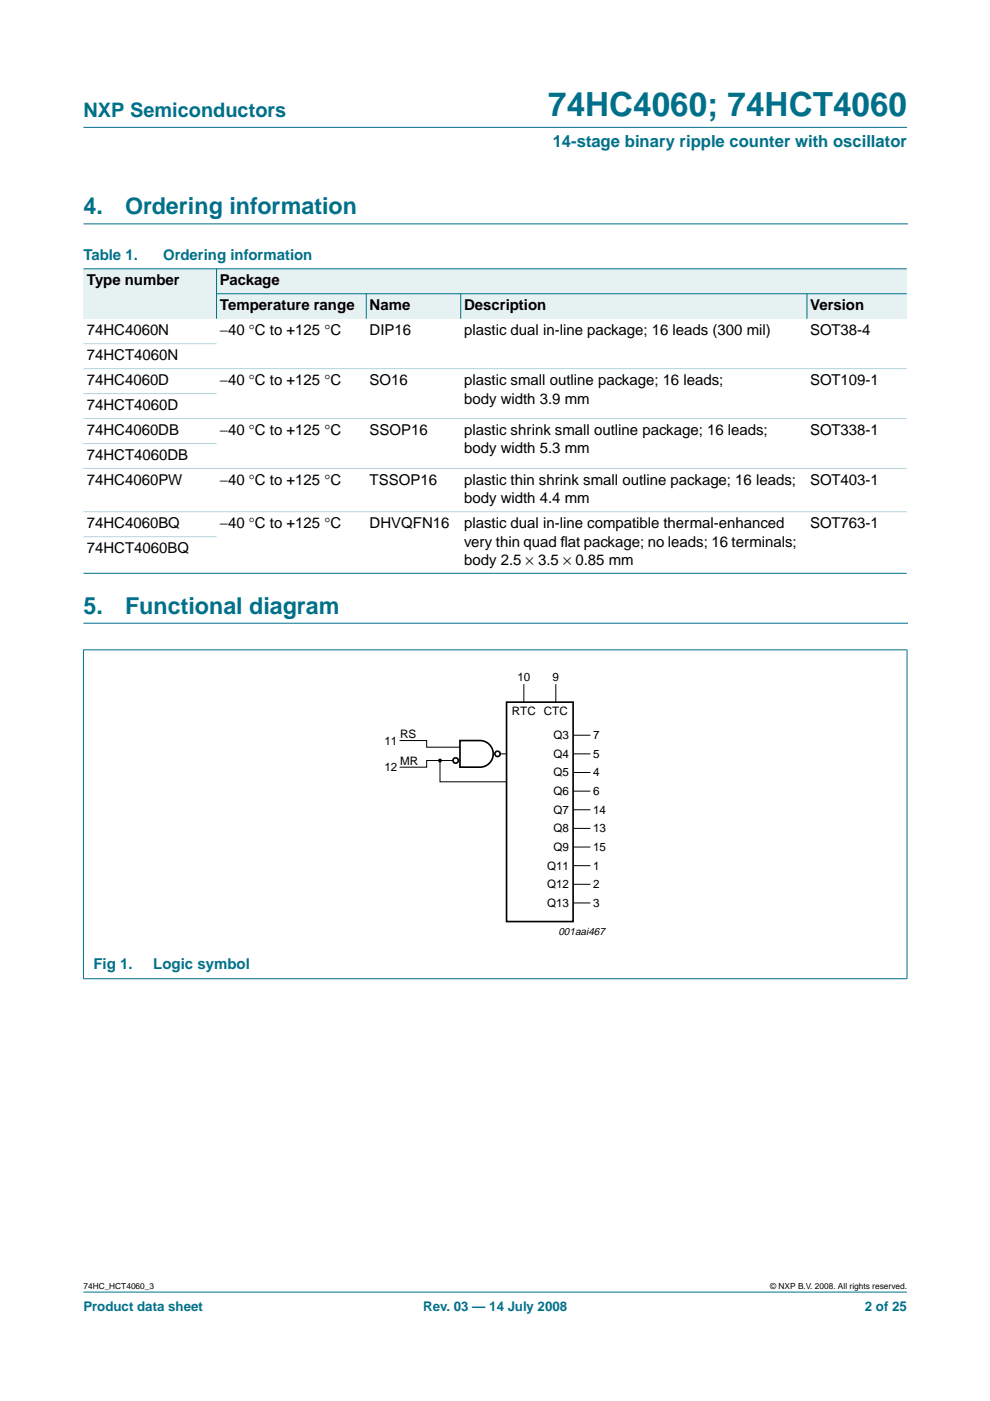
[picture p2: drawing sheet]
<svg xmlns="http://www.w3.org/2000/svg" width="210mm" height="297mm" viewBox="0 0 210 297" stroke-linecap="round" stroke-linejoin="round" font-family="sans-serif">
<defs><g id="words">
<text font-size="7.1" fill="#00708a" x="116.2" y="24.7">74HC4060; 74HCT4060</text>
<g font-size="4.9" fill="#00708a">
<text x="17.7" y="45.5">4.</text>
<text x="26.5" y="45.5">Ordering information</text>
<text x="17.7" y="130.1">5.</text>
<text x="26.5" y="130.1">Functional diagram</text>
</g>
<text font-size="4.2" fill="#00708a" x="17.7" y="24.9">NXP Semiconductors</text>
<text font-size="3.5" fill="#00708a" x="117.2" y="31.1">14-stage binary ripple counter with oscillator</text>
<g font-size="3.2" fill="#00708a">
<text x="17.7" y="55.2">Table 1.</text>
<text x="34.6" y="55.2">Ordering information</text>
<text x="19.8" y="205.4">Fig 1.</text>
<text x="32.5" y="205.4">Logic symbol</text>
</g>
<g font-size="3.2">
<text x="18.4" y="60.5">Type number</text>
<text x="46.6" y="60.5">Package</text>
<text x="46.6" y="65.8">Temperature range</text>
<text x="78.4" y="65.8">Name</text>
<text x="98.4" y="65.8">Description</text>
<text x="171.8" y="65.8">Version</text>
<text x="18.4" y="71.1">74HC4060N</text>
<text x="46.6" y="71.1">−40 °C to +125 °C</text>
<text x="78.4" y="71.1">DIP16</text>
<text x="98.4" y="71.1">plastic dual in-line package; 16 leads (300 mil)</text>
<text x="171.8" y="71.1">SOT38-4</text>
<text x="18.4" y="76.4">74HCT4060N</text>
<text x="18.4" y="81.7">74HC4060D</text>
<text x="46.6" y="81.7">−40 °C to +125 °C</text>
<text x="78.4" y="81.7">SO16</text>
<text x="98.4" y="81.7">plastic small outline package; 16 leads;</text>
<text x="171.8" y="81.7">SOT109-1</text>
<text x="18.4" y="87">74HCT4060D</text>
<text x="98.4" y="85.6">body width 3.9 mm</text>
<text x="18.4" y="92.3">74HC4060DB</text>
<text x="46.6" y="92.3">−40 °C to +125 °C</text>
<text x="78.4" y="92.3">SSOP16</text>
<text x="98.4" y="92.3">plastic shrink small outline package; 16 leads;</text>
<text x="171.8" y="92.3">SOT338-1</text>
<text x="18.4" y="97.6">74HCT4060DB</text>
<text x="98.4" y="96.2">body width 5.3 mm</text>
<text x="18.4" y="102.9">74HC4060PW</text>
<text x="46.6" y="102.9">−40 °C to +125 °C</text>
<text x="78.4" y="102.9">TSSOP16</text>
<text x="98.4" y="106.7">body width 4.4 mm</text>
<text x="98.4" y="102.9">plastic thin shrink small outline package; 16 leads;</text>
<text x="171.8" y="102.9">SOT403-1</text>
<text x="18.4" y="112">74HC4060BQ</text>
<text x="46.6" y="112">−40 °C to +125 °C</text>
<text x="78.4" y="112">DHVQFN16</text>
<text x="98.4" y="112">plastic dual in-line compatible thermal-enhanced</text>
<text x="171.8" y="112">SOT763-1</text>
<text x="18.4" y="117.3">74HCT4060BQ</text>
<text x="98.4" y="115.9">very thin quad f</text>
<text x="98.4" y="119.8">body 2.5 × 3.5 × 0.85 mm</text>
<text x="118.8" y="115.9">lat package; no leads; 16 terminals;</text>
</g>
<g font-size="2.8" fill="#00708a">
<text x="17.7" y="278">Product data sheet</text>
<text x="89.7" y="278">Rev. 03 — 14 July 2008</text>
<text x="183.4" y="278">2 of 25</text>
</g>
<g font-size="2.5">
<text x="109.7" y="144.3">10</text>
<text x="117.2" y="144.3">9</text>
<text x="108.5" y="151.6">RTC CTC</text>
<text x="81.5" y="157.9">11</text>
<text x="84.8" y="156.4">RS</text>
<text x="117.4" y="156.7">Q3</text>
<text x="117.4" y="160.7">Q4</text>
<text x="125.7" y="156.7">7</text>
<text x="125.7" y="160.7">5</text>
<text x="81.5" y="163.5">12</text>
<text x="84.8" y="162.1">MR</text>
<text x="117.4" y="164.6">Q5</text>
<text x="125.7" y="164.6">4</text>
<text x="117.4" y="168.6">Q6</text>
<text x="117.4" y="172.5">Q7</text>
<text x="125.7" y="168.6">6</text>
<text x="125.7" y="172.5">14</text>
<text x="117.4" y="176.5">Q8</text>
<text x="125.7" y="176.5">13</text>
<text x="116" y="184.4">Q11</text>
<text x="117.4" y="180.4">Q9</text>
<text x="125.7" y="180.4">15</text>
<text x="125.7" y="184.4">1</text>
<text x="116" y="188.3">Q12</text>
<text x="125.7" y="188.3">2</text>
<text x="116" y="192.3">Q13</text>
<text x="125.7" y="192.3">3</text>
</g>
<text font-size="2.2" x="118.4" y="198.2">001aai467</text>
<g font-size="1.8">
<text x="17.7" y="273.4">74HC_HCT4060_3</text>
<text x="163.3" y="273.4">© NXP B.V. 2008. All rights reserved.</text>
</g>
</g></defs>
<g fill="#00708a" stroke="#00708a" stroke-width=".21">
<path d="M17.7 273.9h174.6z"/>
<path d="M17.7 27h174.6z"/>
</g>
<path d="M17.7 47.5h174.7M17.7 132.1h174.7" fill="none" stroke="#00708a" stroke-width=".21"/>
<g fill="#e6f2f2">
<path d="M17.7 57h28.2v10.6h-28.2z" fill-rule="evenodd"/>
<path d="M45.9 57h146.4v5.3h-146.4z" fill-rule="evenodd"/>
<path d="M45.9 62.3h31.8v5.3h-31.8z" fill-rule="evenodd"/>
<path d="M77.7 62.3h20v5.3h-20z" fill-rule="evenodd"/>
<path d="M97.7 62.3h73.4v5.3h-73.4z" fill-rule="evenodd"/>
<path d="M171.1 62.3h21.2v5.3h-21.2z" fill-rule="evenodd"/>
</g>
<g fill="#00708a" stroke="#00708a" stroke-width=".21">
<path d="M45.9 56.9v10.7z"/>
<path d="M77.7 62.2v5.4z"/>
<path d="M97.7 62.2v5.4z"/>
<path d="M171.1 62.2v5.4z"/>
<path d="M17.7 57h174.6z"/>
<path d="M45.9 62.3h146.4z"/>
<path d="M17.7 121.5h174.6z"/>
<path d="M17.7 137.8v69.7z"/>
<path d="M192.3 137.8v69.7z"/>
<path d="M17.6 137.8h174.8z"/>
<path d="M17.6 207.5h174.8z"/>
</g>
<g fill="#b3d4db" stroke="#b3d4db" stroke-width=".21">
<path d="M17.7 72.9h28.2z"/>
<path d="M17.7 78.2h174.6z"/>
<path d="M17.7 83.4h28.2z"/>
<path d="M17.7 88.7h174.6z"/>
<path d="M17.7 94h28.2z"/>
<path d="M17.7 99.3h174.6z"/>
<path d="M17.7 108.5h174.6z"/>
<path d="M17.7 113.8h28.2z"/>
</g>
<g fill="none" stroke="#000" stroke-width=".21">
<path d="M84.8 157h5.7v1.4h7M106.1 159.8h1.3M111.1 145.2v3.6M117.8 145.2v3.6M121.5 155.9h3.7M121.5 159.8h3.7M93.3 161.2v4.6h14.1M96 161.2h-5.5v1.5h-5.7M121.5 163.8h3.7M121.5 167.7h3.7M121.5 171.7h3.7M121.5 175.6h3.7"/>
<path d="M121.5 179.6h3.7M121.5 183.5h3.7M121.5 187.5h3.7M121.5 191.4h3.7"/>
</g>
<g fill="none" stroke="#000" stroke-width=".35">
<path d="M97.5 157h4.3a2.82 2.82 0 0 1 2.8 2.8 2.82 2.82 0 0 1-2.8 2.9h-4.3zM107.4 148.9h14.1v46.5h-14.1z"/>
<circle cx="105.5" cy="159.8" r=".56"/>
<circle cx="96.6" cy="161.2" r=".56"/>
</g>
<circle cx="93.3" cy="161.2" r=".28" fill="#000" stroke="#000" stroke-width=".25"/>
<use href="#words"/>
</svg>
